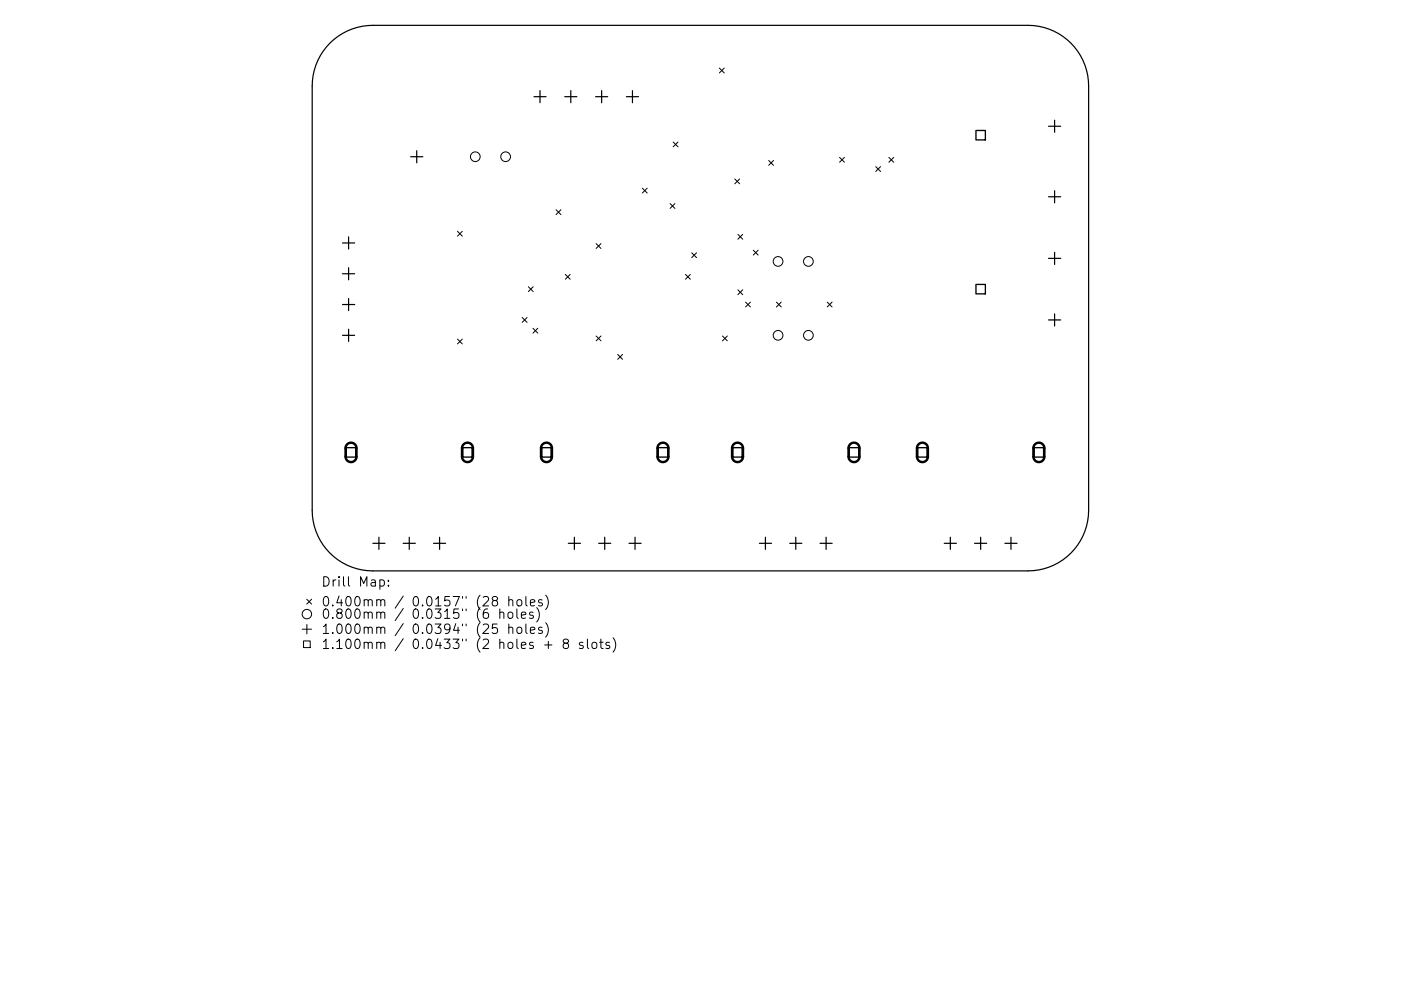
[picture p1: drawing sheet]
<svg xmlns="http://www.w3.org/2000/svg" width="297mm" height="210mm" viewBox="0 0 297 210" stroke-linecap="round" stroke-linejoin="round" font-family="sans-serif">
<defs><g id="words">
<g font-size="2.8">
<text x="68.1" y="124.5">Drill Map:</text>
<text x="68.1" y="128.7">0.400mm / 0.0157&quot; (28 holes)</text>
<text x="68.1" y="131.3">0.800mm / 0.0315&quot; (6 holes)</text>
<text x="68.1" y="134.5">1.000mm / 0.0394&quot; (25 holes)</text>
<text x="68.1" y="137.7">1.100mm / 0.0433&quot; (2 holes + 8 slots)</text>
</g>
</g></defs>
<g fill="none" stroke="#000" stroke-width=".26">
<path d="M70 9.1a12.9 12.9 0 0 1 9.1-3.7h138.8a12.9 12.9 0 0 1 12.9 12.8v90.1a12.9 12.9 0 0 1-12.9 12.8h-138.8a12.9 12.9 0 0 1-12.9-12.8v-90.1a12.9 12.9 0 0 1 3.8-9.1zM114.5 19.2v2.6M121 19.2v2.6M127.6 19.2v2.6M134.1 19.2v2.6M87.1 33.3h2.5M88.4 32v2.5M113.2 20.5h2.6M119.7 20.5h2.6M126.3 20.5h2.5M132.8 20.5h2.6M222.3 26.8h2.6"/>
<path d="M223.6 25.5v2.6M72.6 51.5h2.6M72.6 58.1h2.6M73.9 50.3v2.5M73.9 56.8v2.6M222.3 41.7h2.6M222.3 54.8h2.6M223.6 40.5v2.5M223.6 53.5v2.6M72.6 64.6h2.6M72.6 71.1h2.6M73.9 63.3v2.6"/>
<path d="M73.9 69.9v2.5M222.3 67.9h2.6M223.6 66.6v2.6M79.1 115.3h2.5M80.3 114v2.6M85.5 115.3h2.6M86.8 114v2.6M91.9 115.3h2.6M93.2 114v2.6M120.5 115.3h2.6M121.8 114v2.6M126.9 115.3h2.6"/>
<path d="M128.2 114v2.6M133.4 115.3h2.5M134.6 114v2.6M161 115.3h2.6M162.3 114v2.6M167.4 115.3h2.6M168.7 114v2.6M173.9 115.3h2.5M175.1 114v2.6M200.2 115.3h2.6M201.5 114v2.6M206.6 115.3h2.6"/>
<path d="M207.9 114v2.6M213.1 115.3h2.5M214.3 114v2.6"/>
</g>
<g fill="none" stroke="#000" stroke-width=".21">
<path d="M152.5 14.4l1.1 1.1M153.6 14.4l-1.1 1.1M136.2 39.9l1 1.1M137.2 39.9l-1 1.1M142.7 30.1l1.1 1.1M143.8 30.1l-1.1 1.1M155.8 38l1 1M156.8 38l-1 1M163 34l1 1.1M164 34l-1 1.1M178 33.4l1 1M179 33.4l-1 1"/>
<path d="M185.7 35.4l1 1M186.7 35.4l-1 1M188.5 33.4l1 1M189.5 33.4l-1 1M97 49.1l1 1M98 49.1l-1 1M117.9 44.5l1 1M118.9 44.5l-1 1M119.9 58.2l1 1M120.9 58.2l-1 1M126.4 51.7l1 1M127.4 51.7l-1 1"/>
<path d="M142.1 43.2l1 1M143.1 43.2l-1 1M145.3 58.2l1.1 1M146.4 58.2l-1.1 1M146.7 53.6l1 1.1M147.7 53.6l-1 1.1M156.4 49.7l1.1 1.1M157.5 49.7l-1.1 1.1M159.7 53.1l1 1M160.7 53.1l-1 1M97 71.9l1 1.1M98 71.9l-1 1.1"/>
<path d="M110.7 67.4l1 1M111.7 67.4l-1 1M112 60.8l1 1.1M113 69.7l1 1M113 60.8l-1 1.1M114 69.7l-1 1M126.4 71.3l1 1M127.4 71.3l-1 1M131 75.2l1 1M132 75.2l-1 1M153.2 71.3l1 1M154.2 71.3l-1 1"/>
<path d="M156.4 61.5l1.1 1M157.5 61.5l-1.1 1M158.1 64.1l1 1M159.1 64.1l-1 1M164.6 64.1l1 1M165.6 64.1l-1 1M175.4 64.1l1 1M176.4 64.1l-1 1M64.1 133.5h2M64.4 136h1.4v1.4h-1.4zM65 127.1l1.1 1.1M65.1 132.5v2"/>
<path d="M66.1 127.1l-1.1 1.1M80.5 123.1l.6-.1 .4 .4v.6l-.2 .3h-.8M82.4 124.2v.2M82.4 123.1v.2M104.7 127.4l-.3-.4v-.3l.3-.1 .6 .1 .2 .2-.1 .3-.9 .3-.1 .3v.4l.3 .4 .6-.1 .2-.3v-.4l-.4-.4M105.4 132.4h-1v.9l.2-.1 .7 .1 .2 .2-.1 .7-.3 .2h-.5l-.2-.2M106 130.1a.5 .5 0 0 1 .8 0v1.1M106 129.2v2M107.8 130.1a.54 .54 0 0 1 .5-.2 .54 .54 0 0 1 .4 .3v.6a.54 .54 0 0 1-.5 .4 .54 .54 0 0 1-.5-.4zM107.9 127.4l.3-.2 .4 .1 .1 1.3M107.9 133.3a.5 .5 0 0 1 .8 0v1.1M107.9 126.6v2"/>
<path d="M107.9 132.4v2M109.6 129.2v1.7l.3 .3M109.8 127.3l.2-.1a.54 .54 0 0 1 .6 .4v.6a.54 .54 0 0 1-.5 .4 .54 .54 0 0 1-.5-.4v-.6zM109.8 133.2a.54 .54 0 0 1 .8 .2v.6a.54 .54 0 0 1-.5 .4 .54 .54 0 0 1-.5-.4v-.6zM110.5 130.5l1-.2-.1-.3-.6-.1-.3 .2 .1 1h.8M111.5 126.6v1.7l.3 .3M111.5 132.4v1.7l.3 .3M112.4 127.9l1-.2-.1-.4-.6-.1-.3 .3 .1 1h.8M112.4 133.7l1-.2-.1-.3-.6-.1-.3 .2 .1 1h.8M113 130l-.5-.1-.2 .2 .1 .3 .6 .2v.5h-.7M113.8 128.9a2.29 2.29 0 0 1 0 3.1M114.9 127.3l-.5-.1-.2 .3 .1 .3 .6 .2v.5h-.7"/>
<path d="M114.9 133.2l-.5-.1-.2 .2 .1 .3 .6 .2v.5h-.7M115.5 136.8h1.5M115.7 126.3a2.29 2.29 0 0 1 0 3M115.7 132.1a2.29 2.29 0 0 1 0 3.1M116.3 136.1v1.5M119.8 136.5l-.4-.4 .1-.3 .3-.2 .6 .1 .1 .3-.1 .3-.8 .2-.2 .3v.4l.4 .4h.4l.3-.4v-.4l-.3-.3M123.6 136.4l-.5-.1-.3 .2 .1 .3 .7 .2v.5h-.8M124.5 135.6v1.7l.3 .3M125.6 136.5a.54 .54 0 0 1 .5-.2 .54 .54 0 0 1 .4 .3l-.1 .8a.54 .54 0 0 1-.5 .2 .54 .54 0 0 1-.4-.4zM127.1 136.3h.8M127.4 135.6v1.7l.1 .2 .4 .1M129.2 136.4l-.5-.1-.3 .2 .1 .3 .7 .2v.5h-.8"/>
<path d="M130 135.3a2.29 2.29 0 0 1 0 3.1"/>
<circle cx="100.8" cy="33.3" r="1.03"/>
<circle cx="107.2" cy="33.3" r="1.03"/>
<circle cx="165" cy="55.5" r="1.03"/>
<circle cx="171.4" cy="55.5" r="1.03"/>
<circle cx="165" cy="71.1" r="1.03"/>
<circle cx="171.4" cy="71.1" r="1.03"/>
<circle cx="65.1" cy="130.3" r="1"/>
</g>
<path d="M206.9 27.7h2v2h-2zM206.9 60.3h2v2h-2zM73.4 95h2v2h-2zM98.1 95h2v2h-2zM114.9 95h2v2h-2zM139.6 95h2v2h-2zM155.4 95h2v2h-2zM180.1 95h2v2h-2zM194.6 95h2v2h-2zM219.3 95h2v2h-2z" fill="none" stroke="#000" stroke-width=".28"/>
<path d="M73.6 94.3a1.16 1.16 0 0 1 1.3-.3 1.16 1.16 0 0 1 .7 1.1v1.8a1.16 1.16 0 0 1-1.2 1.1 1.16 1.16 0 0 1-1.1-1.1v-1.9zM98.3 94.3a1.16 1.16 0 0 1 1.3-.3 1.16 1.16 0 0 1 .7 1.1v1.8a1.16 1.16 0 0 1-1.2 1.1 1.16 1.16 0 0 1-1.1-1.1v-2zM115 94.3a1.16 1.16 0 0 1 1.3-.3 1.16 1.16 0 0 1 .7 1.1v1.8a1.16 1.16 0 0 1-1.1 1.1 1.16 1.16 0 0 1-1.2-1.1v-1.9zM139.7 94.3a1.16 1.16 0 0 1 1.3-.3 1.16 1.16 0 0 1 .7 1.1v1.8a1.16 1.16 0 0 1-1.1 1.1 1.16 1.16 0 0 1-1.2-1.1v-1.9zM155.6 94.3a1.16 1.16 0 0 1 1.2-.3 1.16 1.16 0 0 1 .7 1.1v1.8a1.16 1.16 0 0 1-1.1 1.1 1.16 1.16 0 0 1-1.2-1.1v-1.9zM180.2 94.3a1.16 1.16 0 0 1 1.3-.3 1.16 1.16 0 0 1 .7 1.1v1.8a1.16 1.16 0 0 1-1.1 1.1 1.16 1.16 0 0 1-1.2-1.1v-1.9zM194.8 94.3a1.16 1.16 0 0 1 1.2-.3 1.16 1.16 0 0 1 .7 1.1v1.8a1.16 1.16 0 0 1-1.1 1.1 1.16 1.16 0 0 1-1.2-1.1v-1.9zM219.4 94.3a1.16 1.16 0 0 1 1.3-.3 1.16 1.16 0 0 1 .7 1.1v1.8a1.16 1.16 0 0 1-1.1 1.1 1.16 1.16 0 0 1-1.2-1.1v-1.9z" fill="none" stroke="#000" stroke-width=".51"/>
<use href="#words"/>
</svg>
